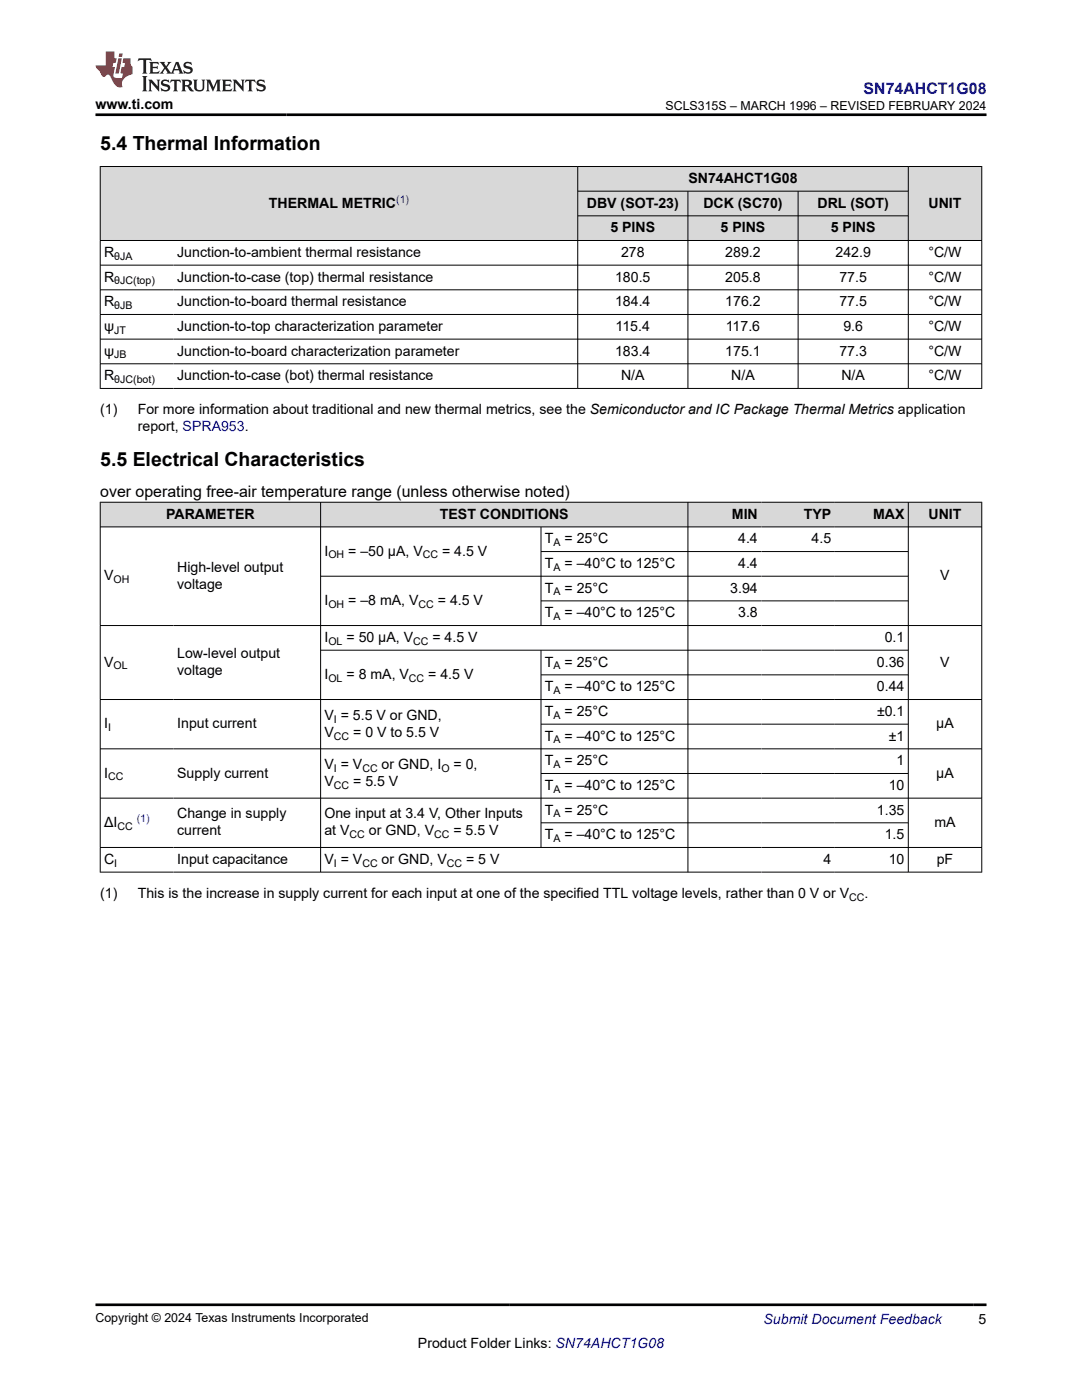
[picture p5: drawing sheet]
<svg xmlns="http://www.w3.org/2000/svg" width="216mm" height="279mm" viewBox="0 0 216 279" stroke-linecap="round" stroke-linejoin="round" font-family="sans-serif">
<defs><g id="words">
<g font-size="3.9">
<text x="20" y="29.9">5.4 Thermal Information</text>
<text x="20" y="93">5.5 Electrical Characteristics</text>
</g>
<text font-size="3.2" fill="#00f" x="172.3" y="18.7">SN74AHCT1G08</text>
<text font-size="3.2" x="20" y="99.2">over operating free-air temperature range (unless otherwise noted)</text>
<g font-size="2.8">
<text x="19.1" y="21.8">www.ti.com</text>
<text x="53.6" y="41.4">THERMAL METRIC</text>
<text x="117.1" y="41.4">DBV (SOT-23)</text>
<text x="137.4" y="36.5">SN74AHCT1G08</text>
<text x="140.3" y="41.4">DCK (SC70)</text>
<text x="163.1" y="41.4">DRL (SOT)</text>
<text x="185.3" y="41.4">UNIT</text>
<text x="121.8" y="46.3">5 PINS</text>
<text x="143.8" y="46.3">5 PINS</text>
<text x="165.8" y="46.3">5 PINS</text>
<text x="20.8" y="51.3">R</text>
<text x="35.4" y="51.3">Junction-to-ambient thermal resistance</text>
<text x="123.9" y="51.3">278</text>
<text x="144.7" y="51.3">289.2</text>
<text x="166.7" y="51.3">242.9</text>
<text x="185.3" y="51.3">°C/W</text>
<text x="20.8" y="56.2">R</text>
<text x="35.4" y="56.2">Junction-to-case (top) thermal resistance</text>
<text x="122.7" y="56.2">180.5</text>
<text x="144.7" y="56.2">205.8</text>
<text x="167.5" y="56.2">77.5</text>
<text x="185.3" y="56.2">°C/W</text>
<text x="20.8" y="61.1">R</text>
<text x="35.4" y="61.1">Junction-to-board thermal resistance</text>
<text x="122.7" y="61.1">184.4</text>
<text x="144.7" y="61.1">176.2</text>
<text x="167.5" y="61.1">77.5</text>
<text x="185.3" y="61.1">°C/W</text>
<text x="20.8" y="66">ψ</text>
<text x="20.8" y="71">ψ</text>
<text x="35.4" y="66">Junction-to-top characterization parameter</text>
<text x="35.4" y="71">Junction-to-board characterization parameter</text>
<text x="122.7" y="71">183.4</text>
<text x="122.8" y="66">115.4</text>
<text x="144.7" y="71">175.1</text>
<text x="144.8" y="66">117.6</text>
<text x="167.5" y="71">77.3</text>
<text x="168.3" y="66">9.6</text>
<text x="185.3" y="66">°C/W</text>
<text x="185.3" y="71">°C/W</text>
<text x="20.8" y="75.9">R</text>
<text x="35.4" y="75.9">Junction-to-case (bot) thermal resistance</text>
<text x="123.9" y="75.9">N/A</text>
<text x="145.9" y="75.9">N/A</text>
<text x="167.9" y="75.9">N/A</text>
<text x="185.3" y="75.9">°C/W</text>
<text x="20" y="82.7">(1)</text>
<text x="27.5" y="82.7">For more information about traditional and new thermal metrics, see the Semiconductor and IC Package Thermal Metrics application</text>
<text x="27.5" y="86.1">report, SPRA953.</text>
<text x="33.2" y="103.5">PARAMETER</text>
<text x="87.8" y="103.5">TEST CONDITIONS</text>
<text x="146" y="103.5">MIN</text>
<text x="160.4" y="103.5">TYP</text>
<text x="174.2" y="103.5">MAX</text>
<text x="185.3" y="103.5">UNIT</text>
<text x="64.7" y="110.9">I</text>
<text x="69.5" y="110.9">= –50 µA, V</text>
<text x="88.2" y="110.9">= 4.5 V</text>
<text x="108.7" y="108.4">T</text>
<text x="108.7" y="113.3">T</text>
<text x="112.6" y="108.4">= 25°C</text>
<text x="112.6" y="113.3">= –40°C to 125°C</text>
<text x="147.3" y="108.4">4.4</text>
<text x="147.3" y="113.3">4.4</text>
<text x="162" y="108.4">4.5</text>
<text x="20.8" y="115.8">V</text>
<text x="35.4" y="114.1">High-level output</text>
<text x="35.4" y="117.5">voltage</text>
<text x="108.7" y="118.3">T</text>
<text x="112.6" y="118.3">= 25°C</text>
<text x="145.7" y="118.3">3.94</text>
<text x="187.6" y="115.8">V</text>
<text x="64.7" y="120.7">I</text>
<text x="69.5" y="120.7">= –8 mA, V</text>
<text x="87.4" y="120.7">= 4.5 V</text>
<text x="108.7" y="123.2">T</text>
<text x="112.6" y="123.2">= –40°C to 125°C</text>
<text x="147.3" y="123.2">3.8</text>
<text x="35.4" y="131.3">Low-level output</text>
<text x="64.7" y="128.1">I</text>
<text x="69.1" y="128.1">= 50 µA, V</text>
<text x="86.3" y="128.1">= 4.5 V</text>
<text x="176.6" y="128.1">0.1</text>
<text x="20.8" y="133">V</text>
<text x="35.4" y="134.7">voltage</text>
<text x="64.7" y="135.5">I</text>
<text x="69.1" y="135.5">= 8 mA, V</text>
<text x="85.4" y="135.5">= 4.5 V</text>
<text x="108.7" y="133">T</text>
<text x="108.7" y="138">T</text>
<text x="112.6" y="133">= 25°C</text>
<text x="112.6" y="138">= –40°C to 125°C</text>
<text x="175" y="133">0.36</text>
<text x="175" y="138">0.44</text>
<text x="187.6" y="133">V</text>
<text x="64.7" y="143.6">V = 5.5 V or GND,</text>
<text x="108.7" y="142.9">T</text>
<text x="112.6" y="142.9">= 25°C</text>
<text x="175" y="142.9">±0.1</text>
<text x="20.8" y="145.3">I</text>
<text x="35.4" y="145.3">Input current</text>
<text x="64.7" y="147">V</text>
<text x="70.5" y="147">= 0 V to 5.5 V</text>
<text x="108.7" y="147.8">T</text>
<text x="112.6" y="147.8">= –40°C to 125°C</text>
<text x="177.4" y="147.8">±1</text>
<text x="186.8" y="145.3">µA</text>
<text x="20.8" y="155.2">I</text>
<text x="35.4" y="155.2">Supply current</text>
<text x="64.7" y="153.5">V = V</text>
<text x="76.2" y="153.5">or GND, I</text>
<text x="90.5" y="153.5">= 0,</text>
<text x="108.7" y="152.7">T</text>
<text x="112.6" y="152.7">= 25°C</text>
<text x="178.9" y="152.7">1</text>
<text x="186.8" y="155.2">µA</text>
<text x="64.7" y="156.9">V</text>
<text x="70.5" y="156.9">= 5.5 V</text>
<text x="108.7" y="157.6">T</text>
<text x="112.6" y="157.6">= –40°C to 125°C</text>
<text x="177.3" y="157.6">10</text>
<text x="20.8" y="165">ΔI</text>
<text x="35.4" y="163.3">Change in supply</text>
<text x="35.4" y="166.7">current</text>
<text x="64.7" y="163.3">One input at 3.4 V, Other Inputs</text>
<text x="64.7" y="166.7">at V</text>
<text x="73.6" y="166.7">or GND, V</text>
<text x="90.5" y="166.7">= 5.5 V</text>
<text x="108.7" y="162.6">T</text>
<text x="108.7" y="167.5">T</text>
<text x="112.6" y="162.6">= 25°C</text>
<text x="112.6" y="167.5">= –40°C to 125°C</text>
<text x="175" y="162.6">1.35</text>
<text x="176.6" y="167.5">1.5</text>
<text x="186.5" y="165">mA</text>
<text x="20.8" y="172.4">C</text>
<text x="35.4" y="172.4">Input capacitance</text>
<text x="64.7" y="172.4">V = V</text>
<text x="76.2" y="172.4">or GND, V</text>
<text x="93" y="172.4">= 5 V</text>
<text x="164.3" y="172.4">4</text>
<text x="177.3" y="172.4">10</text>
<text x="186.9" y="172.4">pF</text>
<text x="20" y="179.2">(1)</text>
<text x="27.5" y="179.2">This is the increase in supply current for each input at one of the specified TTL voltage levels, rather than 0 V or V</text>
<text x="172.5" y="179.2">.</text>
<text x="83.4" y="269">Product Folder Links: SN74AHCT1G08</text>
<text x="195.3" y="264.2">5</text>
</g>
<text font-size="2.8" fill="#00f" x="152.4" y="264.2">Submit Document Feedback</text>
<g font-size="2.5">
<text x="132.8" y="21.9">SCLS315S – MARCH 1996 – REVISED FEBRUARY 2024</text>
<text x="19.1" y="263.9">Copyright © 2024 Texas Instruments Incorporated</text>
</g>
<g font-size="2.1" fill="#00f">
<text x="79" y="40.5">(1)</text>
<text x="27.3" y="164.1">(1)</text>
</g>
<g font-size="2.1">
<text x="22.8" y="51.8">θJA</text>
<text x="22.8" y="56.8">θJC(top)</text>
<text x="22.8" y="61.7">θJB</text>
<text x="22.8" y="66.6">JT</text>
<text x="22.8" y="71.5">JB</text>
<text x="22.8" y="76.4">θJC(bot)</text>
<text x="65.5" y="111.5">OH</text>
<text x="84.4" y="111.5">CC</text>
<text x="110.4" y="109">A</text>
<text x="110.4" y="113.9">A</text>
<text x="22.6" y="116.4">OH</text>
<text x="110.4" y="118.8">A</text>
<text x="65.5" y="121.3">OH</text>
<text x="83.5" y="121.3">CC</text>
<text x="110.4" y="123.8">A</text>
<text x="65.5" y="128.7">OL</text>
<text x="82.4" y="128.7">CC</text>
<text x="22.6" y="133.6">OL</text>
<text x="65.5" y="136.1">OL</text>
<text x="81.6" y="136.1">CC</text>
<text x="110.4" y="133.6">A</text>
<text x="110.4" y="138.5">A</text>
<text x="110.4" y="143.4">A</text>
<text x="21.6" y="145.9">I</text>
<text x="66.6" y="144.2">I</text>
<text x="66.6" y="147.6">CC</text>
<text x="110.4" y="148.4">A</text>
<text x="21.6" y="155.7">CC</text>
<text x="66.6" y="154.1">I</text>
<text x="72.3" y="154.1">CC</text>
<text x="88.1" y="154.1">O</text>
<text x="110.4" y="153.3">A</text>
<text x="66.6" y="157.4">CC</text>
<text x="110.4" y="158.2">A</text>
<text x="23.4" y="165.6">CC</text>
<text x="69.8" y="167.3">CC</text>
<text x="86.6" y="167.3">CC</text>
<text x="110.4" y="163.1">A</text>
<text x="22.8" y="173">I</text>
<text x="66.6" y="173">I</text>
<text x="72.3" y="173">CC</text>
<text x="89.2" y="173">CC</text>
<text x="110.4" y="168">A</text>
<text x="169.5" y="179.8">CC</text>
</g>
</g></defs>
<g fill="#d8d8d8">
<path d="M20 33.2h175.9v5h-175.9z" fill-rule="evenodd"/>
<path d="M20.1 33.3h95.1v14.6h-95.1z" fill-rule="evenodd"/>
<path d="M115.3 33.3h65.9v4.8h-65.9z" fill-rule="evenodd"/>
<path d="M181.3 33.3h14.5v14.6h-14.5z" fill-rule="evenodd"/>
<path d="M115.3 38.2h21.9v4.8h-21.9z" fill-rule="evenodd"/>
<path d="M137.3 38.2h21.9v4.8h-21.9z" fill-rule="evenodd"/>
<path d="M159.3 38.2h21.9v4.8h-21.9z" fill-rule="evenodd"/>
<path d="M115.3 43.1h21.9v4.8h-21.9z" fill-rule="evenodd"/>
<path d="M137.3 43.1h21.9v4.8h-21.9z" fill-rule="evenodd"/>
<path d="M159.3 43.1h21.9v4.8h-21.9z" fill-rule="evenodd"/>
</g>
<g fill="none" stroke="#000" stroke-width=".2">
<path d="M19.9 33.2h176.1M20 33.2v44.4M115.3 33.2v44.4M115.3 38.2h66M137.3 38.2v39.4M159.3 38.2v39.4M181.2 33.2v44.4M195.9 33.2v44.4M19.9 48h176.1M19.9 52.9h176.1M19.9 57.8h176.1M115.3 43.1h66"/>
<path d="M19.9 62.8h176.1M19.9 67.7h176.1M19.9 72.6h176.1M19.9 77.5h176.1"/>
</g>
<g fill="#d8d8d8">
<path d="M20 100.2h175.9v5h-175.9z" fill-rule="evenodd"/>
<path d="M20.1 100.3h43.8v4.8h-43.8z" fill-rule="evenodd"/>
<path d="M64 100.3h73.2v4.8h-73.2z" fill-rule="evenodd"/>
<path d="M137.3 100.3h14.6v4.8h-14.6z" fill-rule="evenodd"/>
<path d="M151.9 100.3h14.7v4.8h-14.7z" fill-rule="evenodd"/>
<path d="M166.6 100.3h14.6v4.8h-14.6z" fill-rule="evenodd"/>
<path d="M181.3 100.3h14.5v4.8h-14.5z" fill-rule="evenodd"/>
</g>
<g fill="none" stroke="#000" stroke-width=".2">
<path d="M19.9 100.2h176.1M19.9 105.2h176.1M20 100.2v73.9M64 100.2v73.9M64 115h117.3M108 105.2v19.7M108 110.1h73.3M108 119.9h73.3M137.3 100.2v73.9M181.2 100.2v73.9M195.9 100.2v73.9M19.9 124.8h176.1"/>
<path d="M19.9 139.6h176.1M64 129.8h117.3M108 129.8v39.4M108 134.7h73.3M19.9 149.4h176.1M19.9 159.3h176.1M108 144.5h73.3M108 154.4h73.3M19.9 169.1h176.1M19.9 174.1h176.1M108 164.2h73.3"/>
</g>
<path d="M27.7 11.6l-.2 .6 .5-.2h.6v.1v2.2l-.2 .4h1l-.2-.4v-2.2v-.1h.5l.5 .2-.1-.6zM29.8 12.4l.2 .3v1.6l-.2 .4h1.9l.1-.6a1.08 1.08 0 0 1-1.3 .2v-.7h.6l.4 .2v-.7l-.4 .2h-.6v-.5l.2-.2a1 1 0 0 1 1 .3l-.1-.5zM31.8 12.4l1 1.1-1 1.2h.9l-.2-.2 .4-.8 .5 .8-.2 .2h1.6l-.2-.2 .1-.5h1l.1 .5-.1 .2h.9l-.2-.4-.8-1.9h-.5l-1 2.1-.8-1.1 .9-1h-.8l.2 .2-.5 .6-.3-.6 .1-.2zM35.2 12.8l.4 1h-.8zM36.8 12.5a.65 .65 0 0 0-.2 .7 .65 .65 0 0 0 .6 .5l.7 .1 .1 .3a.79 .79 0 0 1-.7 .4 .79 .79 0 0 1-.7-.5l.1 .7 .2-.1a.93 .93 0 0 0 1.1 0 .93 .93 0 0 0 .4-.9 1.46 1.46 0 0 0-1.2-.6l-.1-.3a1.09 1.09 0 0 1 1.2 .2l-.2-.6-.1 .1-.6-.2zM28.4 15.2l.2 .4v2.2l-.2 .4h1l-.2-.4v-2.2l.2-.4zM29.6 15.9l.2 .4v1.5l-.2 .4h.8l-.3-.4v-1.3l1.7 1.8v-2l.2-.4h-.8l.2 .2 .1 1.1-1.2-1.3zM32.3 16a.65 .65 0 0 0-.2 .8 .65 .65 0 0 0 .7 .4l.6 .2 .1 .2a.79 .79 0 0 1-.7 .4 .79 .79 0 0 1-.7-.5l.1 .7 .2-.1a.93 .93 0 0 0 1.1 .1 .93 .93 0 0 0 .4-1 1.46 1.46 0 0 0-1.2-.5l-.1-.4a1.09 1.09 0 0 1 1.2 .2l-.2-.6-.1 .1-.6-.1zM34.1 15.9l-.1 .6a.63 .63 0 0 1 .7-.3l.1 1.6-.3 .4h1l-.2-.4v-1.6a.66 .66 0 0 1 .8 .3l-.1-.6zM36.2 15.9l.2 .4v1.5l-.2 .4h.9l-.2-.2v-.7h.5l.1 .2a.79 .79 0 0 0 1.2 .6l-1-.9a.61 .61 0 0 0 .6-.6 .61 .61 0 0 0-.5-.7zM36.9 16.2h.2a.47 .47 0 0 1 .5 .1 .47 .47 0 0 1 .1 .5l-.2 .1-.6 .1zM38.5 15.9l.2 .2a2.27 2.27 0 0 0 .4 2 1.04 1.04 0 0 0 1.7-.7v-1.3l.2-.2h-.8l.2 .4v1.1a.6 .6 0 0 1-.6 .6 .6 .6 0 0 1-.6-.6v-1.1l.3-.4zM41.1 15.9l.2 .4v1.5l-.2 .4h.7l-.2-.4v-1.4l.9 1.9 .8-1.9v1.4l-.2 .4h1l-.3-.4v-1.5l.3-.4h-.8l-.7 1.5-.7-1.5zM44.3 15.9l.2 .4v1.5l-.2 .4h1.9l.1-.6a1.09 1.09 0 0 1-1.3 .2v-.7h.6l.4 .2v-.6l-.4 .2h-.6v-.6l.2-.1a1.01 1.01 0 0 1 1 .3l-.1-.6zM46.4 15.9l.3 .4v1.5l-.3 .4h.8l-.2-.4v-1.3l1.6 1.8v-2l.2-.4h-.7l.2 .2v1.1l-1.2-1.3zM49 15.9l-.1 .6a.63 .63 0 0 1 .8-.3v1.6l-.3 .4h1l-.2-.4v-1.6a.66 .66 0 0 1 .8 .3l-.1-.6zM51.4 16a.65 .65 0 0 0-.2 .8 .65 .65 0 0 0 .6 .4l.6 .2 .2 .2a.79 .79 0 0 1-.8 .4 .79 .79 0 0 1-.6-.5l.1 .7 .2-.1a.93 .93 0 0 0 1 .1 .93 .93 0 0 0 .5-1 1.46 1.46 0 0 0-1.3-.5l-.1-.4a1.09 1.09 0 0 1 1.3 .2l-.2-.6-.2 .1-.5-.1z" fill="#231f20"/>
<path d="M21.1 10.3v2.7h-2.1l.1 .4 .9 1a.95 .95 0 0 0 .9 .9 .59 .59 0 0 1 .6-.4 .59 .59 0 0 1 .5 .3l.4 .8a1.59 1.59 0 0 0 2.1 1.4 1.61 1.61 0 0 1 1-2.3l1-.3-.1-1.5a1.59 1.59 0 0 1-.4-1.7h-1.4l-.2 .9h.5l-.1 .9h-.5l-.2 .9v.3l.4 .1-.2 .9h-.6a.73 .73 0 0 1-1.1-.7l.3-1.5h-.5l.2-.9h.5l.2-.9h-.5v-1.3zM23.6 11.6l-.6 3.1h.7l.6-3.1zM23.8 10.7l-.1 .6h.7l.1-.6z" fill="#ed1c24"/>
<path d="M19.1 22.9h177.8M19.1 260.4h177.8" fill="none" stroke="#000" stroke-width=".53"/>
<use href="#words"/>
</svg>
